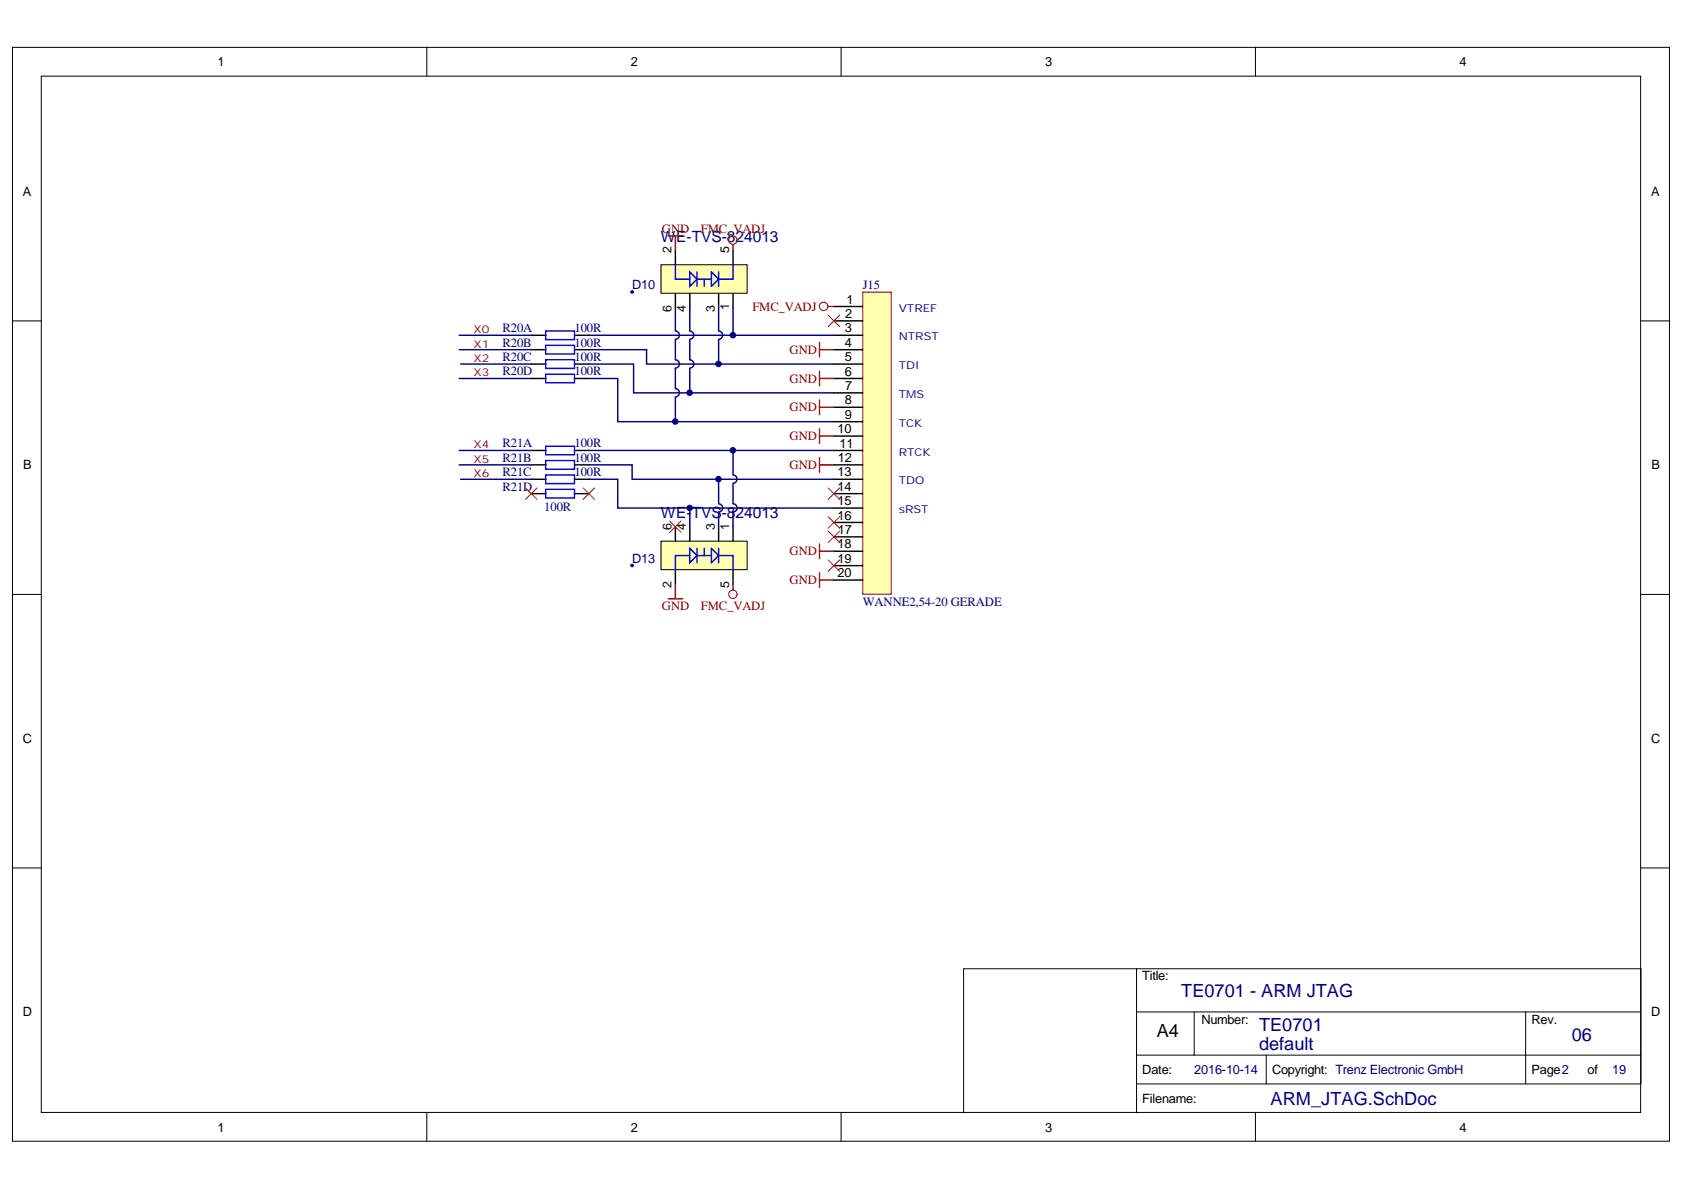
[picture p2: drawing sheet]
<svg xmlns="http://www.w3.org/2000/svg" width="297mm" height="210mm" viewBox="0 0 297 210" stroke-linecap="round" stroke-linejoin="round" font-family="sans-serif">
<defs><g id="words">
<g font-size="3.2" fill="#000080">
<text x="208.4" y="175.8">TE0701 - ARM JTAG</text>
<text x="222.1" y="185.2">default</text>
<text x="222.1" y="181.9">TE0701</text>
<text x="277.2" y="183.7">06</text>
<text x="224.1" y="194.9">ARM_JTAG.SchDoc</text>
</g>
<text font-size="3.2" x="204" y="182.9">A4</text>
<g font-size="2.7" fill="#000080">
<text x="116.6" y="42.6">W</text>
<text x="119.3" y="42.6">E-TVS-824013</text>
<text x="116.6" y="91.4">WE-TVS-824013</text>
</g>
<g font-size="2.3">
<text x="38.3" y="11.7">1</text>
<text x="111.3" y="11.7">2</text>
<text x="184.4" y="11.7">3</text>
<text x="257.4" y="11.7">4</text>
<text x="4" y="34.5">A</text>
<text x="291.2" y="34.5">A</text>
<text x="149.3" y="53.6">1</text>
<text x="149" y="58.6">3</text>
<text x="149" y="56.1">2</text>
<text x="149" y="61.2">4</text>
<text x="149" y="63.7">5</text>
<text x="149" y="66.3">6</text>
<text x="149" y="71.3">8</text>
<text x="149" y="68.8">7</text>
<text x="147.8" y="76.4">10</text>
<text x="149" y="73.9">9</text>
<text x="4.1" y="82.8">B</text>
<text x="147.8" y="81.5">12</text>
<text x="148.1" y="79">11</text>
<text x="291.3" y="82.8">B</text>
<text x="147.8" y="84">13</text>
<text x="147.8" y="86.6">14</text>
<text x="147.8" y="89.1">15</text>
<text x="147.8" y="91.7">16</text>
<text x="147.8" y="94.2">17</text>
<text x="147.8" y="96.7">18</text>
<text x="147.8" y="99.3">19</text>
<text x="147.8" y="101.8">20</text>
<text x="4" y="131">C</text>
<text x="291.2" y="131">C</text>
<text x="201.5" y="172.9">Title:</text>
<text x="4" y="179.3">D</text>
<text x="291.2" y="179.3">D</text>
<text x="211.9" y="180.5">Number:</text>
<text x="270.1" y="180.5">Rev.</text>
<text x="201.5" y="189.4">Date:</text>
<text x="224.4" y="189.4">Copyright: Trenz Electronic GmbH</text>
<text x="270.1" y="189.4">Page2</text>
<text x="280" y="189.4">of</text>
<text x="201.5" y="194.5">Filename:</text>
<text x="38.3" y="199.6">1</text>
<text x="111.3" y="199.6">2</text>
<text x="184.4" y="199.6">3</text>
<text x="257.4" y="199.6">4</text>
</g>
<g font-size="2.3" fill="#000080">
<text x="111.5" y="51">D10</text>
<text x="111.5" y="99.3">D13</text>
<text x="210.6" y="189.4">2016-10-14</text>
<text x="284.4" y="189.4">19</text>
</g>
<g font-size="2.2" fill="#800000">
<text x="116.8" y="41.1">GND</text>
<text x="123.6" y="41.1">FMC_VADJ</text>
<text x="132.7" y="54.8">FMC_VADJ</text>
<text x="139.3" y="62.4">GND</text>
<text x="139.3" y="67.5">GND</text>
<text x="139.3" y="72.6">GND</text>
<text x="139.3" y="77.6">GND</text>
<text x="139.3" y="82.7">GND</text>
<text x="139.3" y="98">GND</text>
<text x="116.8" y="107.6">GND</text>
<text x="123.6" y="107.6">FMC_VADJ</text>
<text x="139.3" y="103">GND</text>
</g>
<g font-size="2.2">
<text x="118.4" y="44.7" transform="rotate(-90 118.4 44.7)">2</text>
<text x="128.6" y="44.7" transform="rotate(-90 128.6 44.7)">5</text>
<text x="118.4" y="55" transform="rotate(-90 118.4 55)">6</text>
<text x="121" y="55" transform="rotate(-90 121 55)">4</text>
<text x="126.1" y="55" transform="rotate(-90 126.1 55)">3</text>
<text x="128.6" y="54.6" transform="rotate(-90 128.6 54.6)">1</text>
<text x="118.4" y="93.4" transform="rotate(-90 118.4 93.4)">6</text>
<text x="121" y="93.4" transform="rotate(-90 121 93.4)">4</text>
<text x="126.1" y="93.4" transform="rotate(-90 126.1 93.4)">3</text>
<text x="128.6" y="93.4" transform="rotate(-90 128.6 93.4)">1</text>
<text x="118.4" y="103.7" transform="rotate(-90 118.4 103.7)">2</text>
<text x="128.6" y="103.8" transform="rotate(-90 128.6 103.8)">5</text>
</g>
<g font-size="2.2" fill="#000080">
<text x="152.2" y="51">J15</text>
<text x="88.6" y="58.6">R20A</text>
<text x="101.3" y="58.6">100R</text>
<text x="88.6" y="61.1">R20B</text>
<text x="88.6" y="63.7">R20C</text>
<text x="101.3" y="61.1">100R</text>
<text x="101.3" y="63.7">100R</text>
<text x="88.6" y="66.2">R20D</text>
<text x="101.3" y="66.2">100R</text>
<text x="88.6" y="78.9">R21A</text>
<text x="88.6" y="81.4">R21B</text>
<text x="88.6" y="84">R21C</text>
<text x="101.3" y="78.9">100R</text>
<text x="101.3" y="81.4">100R</text>
<text x="101.3" y="84">100R</text>
<text x="88.6" y="86.5">R21D</text>
<text x="96" y="90.1">100R</text>
<text x="152.2" y="106.8">WANNE2,54-20 GERADE</text>
</g>
<g font-size="1.9" fill="#800000">
<text x="83.5" y="58.8">X0</text>
<text x="83.5" y="61.3">X1</text>
<text x="83.5" y="63.8">X2</text>
<text x="83.5" y="66.4">X3</text>
<text x="83.5" y="79.1">X4</text>
<text x="83.5" y="81.6">X5</text>
<text x="83.5" y="84.2">X6</text>
</g>
<g font-size="1.9" fill="#000080">
<text x="158.5" y="55">VTREF</text>
<text x="158.5" y="65.1">TDI</text>
<text x="158.5" y="60">NTRST</text>
<text x="158.5" y="70.2">TMS</text>
<text x="158.5" y="75.3">TCK</text>
<text x="158.5" y="80.4">RTCK</text>
<text x="158.5" y="85.4">TDO</text>
<text x="158.5" y="90.5">sRST</text>
</g>
</g></defs>
<g fill="#fff" stroke="#000" stroke-width=".18">
<path d="M2.2 8.4h292.3v192.9h-292.3z"/>
<path d="M7.3 13.4h282.1v182.8h-282.1z"/>
</g>
<g fill="none" stroke="#000" stroke-width=".18">
<path d="M75.3 8.4v5M148.4 8.4v5M221.4 8.4v5M2.2 56.6h5.1M289.4 56.6h5.1M2.2 104.9h5.1M289.4 104.9h5.1M2.2 153.1h5.1M289.4 153.1h5.1M200.5 170.9h88.9v20.3h-88.9zM200.5 170.9h-30.5v25.4M200.5 178.5h88.9"/>
<path d="M210.6 178.5v7.6h-10.1M269.1 178.5v12.7M75.3 196.3v5.1M148.4 196.3v5.1M200.5 191.2v5.1M210.6 186.1h78.8M221.4 196.3v5.1M223.4 186.1v5.1"/>
</g>
<path d="M152.2 51.5h5v53.3h-5z" fill="#ffffb0" stroke="#800000" stroke-width=".18"/>
<g fill="none" stroke="#000" stroke-width=".25">
<path d="M147.1 54.1h5.1M147.1 56.6h5.1M147.1 59.1h5.1M147.1 61.7h5.1M147.1 64.2h5.1M147.1 66.8h5.1M147.1 69.3h5.1M147.1 71.8h5.1M147.1 74.4h5.1M147.1 76.9h5.1M147.1 79.5h5.1M147.1 82h5.1"/>
<path d="M147.1 84.5h5.1M147.1 87.1h5.1M147.1 89.6h5.1M147.1 92.2h5.1M147.1 94.7h5.1M147.1 97.2h5.1M147.1 99.8h5.1M147.1 102.3h5.1"/>
</g>
<path d="M103.9 59.1h43.2M103.9 61.7h10.1v2.5h33.1M103.9 64.2h7.9v5.1h35.3M103.9 66.8h5.1v7.6h38.1M103.9 79.5h43.2M103.9 82h7.6v2.5h35.6M103.9 84.5h5.1v5.1h38.1" fill="none" stroke="#000080" stroke-width=".25"/>
<g fill="none" stroke="#800000" stroke-width=".25">
<path d="M146.1 54.1h1M144.5 60.4v2.6M144.5 65.5v2.5M144.5 70.6v2.5M144.5 75.6v2.6M144.5 61.7h2.6M144.5 66.8h2.6M144.5 71.8h2.6M144.5 76.9h2.6M144.5 80.7v2.6M144.5 96v2.5M144.5 82h2.6"/>
<path d="M144.5 97.2h2.6M144.5 101v2.6M144.5 102.3h2.6"/>
</g>
<path d="M146.1 55.6l2 2M148.1 55.6l-2 2M146.1 86.1l2 2M146.1 93.7l2 2M146.1 98.8l2 2M146.1 91.1l2 2.1M148.1 86.1l-2 2M148.1 93.7l-2 2M148.1 98.8l-2 2M148.1 91.1l-2 2.1" fill="none" stroke="#f00" stroke-width=".18"/>
<circle cx="145.3" cy="54" r=".74" fill="none" stroke="#800000" stroke-width=".18"/>
<path d="M116.6 46.7h15.2v5h-15.2z" fill="#ffffb0" stroke="#000" stroke-width=".18"/>
<path d="M119.1 44.2v2.5M119.1 51.8v2.5M121.7 51.8v2.5M126.8 51.8v2.5M129.3 44.2v2.5M129.3 51.8v2.5" fill="none" stroke="#000" stroke-width=".25"/>
<path d="M119.1 46.7v2.5h2.6M121.7 48l1.2 1.2-1.2 1.3zM122.9 48v2.5M122.9 49.2h1.3M125.5 48l1.3 1.2-1.3 1.3zM125.5 49.2h-1.3v1.3M126.8 48v2.5M129.3 46.7v2.5h-2.5" fill="none" stroke="#00f" stroke-width=".25"/>
<circle cx="111.5" cy="51.5" r=".23" fill="#000080" stroke="#000080" stroke-width=".18"/>
<path d="M116.6 95.5h15.2v5h-15.2z" fill="#ffffb0" stroke="#000" stroke-width=".18"/>
<g fill="none" stroke="#000" stroke-width=".25">
<path d="M93.7 59.1h2.6M101.3 59.1h2.6M93.7 61.7h2.6M93.7 64.2h2.6M93.7 66.8h2.6M93.7 79.5h2.6M101.3 61.7h2.6M101.3 64.2h2.6M101.3 66.8h2.6M101.3 79.5h2.6M93.7 82h2.6M93.7 84.5h2.6"/>
<path d="M93.7 87.1h2.6M101.3 82h2.6M101.3 84.5h2.6M101.3 87.1h2.6M119.1 92.9v2.6M121.7 92.9v2.6M126.8 92.9v2.6M129.3 92.9v2.6M119.1 100.5v2.6M129.3 100.5v2.6"/>
</g>
<g fill="none" stroke="#00f" stroke-width=".25">
<path d="M96.3 58.4h5v1.5h-5zM96.3 60.9h5v1.5h-5zM96.3 63.5h5v1.5h-5zM96.3 66h5v1.5h-5zM96.3 78.7h5v1.5h-5zM96.3 81.2h5v1.6h-5zM96.3 83.8h5v1.5h-5zM96.3 86.3h5v1.5h-5zM121.7 96.7l1.2 1.3-1.2 1.3zM121.7 98h-2.6v2.5M122.9 96.7v2.6M122.9 98h1.3"/>
<path d="M124.2 96.7v1.3h1.3M125.5 96.7l1.3 1.3-1.3 1.3zM126.8 98h2.5v2.5M126.8 96.7v2.6"/>
</g>
<g fill="#000080" stroke="#000080" stroke-width=".18">
<circle cx="111.5" cy="99.7" r=".23"/>
<circle cx="129.3" cy="59.1" r=".48"/>
<circle cx="126.7" cy="64.2" r=".48"/>
<circle cx="121.6" cy="69.3" r=".48"/>
<circle cx="119.1" cy="74.4" r=".48"/>
<circle cx="129.3" cy="79.4" r=".48"/>
<circle cx="126.7" cy="84.5" r=".48"/>
<circle cx="121.6" cy="89.6" r=".48"/>
</g>
<g fill="none" stroke="#000080" stroke-width=".25">
<path d="M81 59.1h12.7M119.1 54.3v4.1a.74 .74 0 0 1 .7 .7 .74 .74 0 0 1-.7 .8M119.1 59.9v3.6a.74 .74 0 0 1 .7 .7 .74 .74 0 0 1-.7 .7M121.7 54.3v4.1a.74 .74 0 0 1 .7 .7 .74 .74 0 0 1-.7 .8M121.7 59.9v3.6a.74 .74 0 0 1 .7 .7 .74 .74 0 0 1-.7 .7M126.8 54.3v4.1a.74 .74 0 0 1 .7 .7 .74 .74 0 0 1-.7 .8M126.8 59.9v4.3M129.3 54.3v4.8M81 61.7h12.7M81 66.8h12.7M81 79.5h12.7M81.3 64.2h12.4"/>
<path d="M119.1 65v3.5a.74 .74 0 0 1 .7 .8 .74 .74 0 0 1-.7 .7M119.1 70.1v4.3M121.7 65v4.3M129.3 79.5v4.3a.74 .74 0 0 1 .7 .7 .74 .74 0 0 1-.7 .7M81 82h12.7M81.3 84.5h12.4M121.7 89.6v3.3M126.8 84.5v4.4a.74 .74 0 0 1 .7 .7 .74 .74 0 0 1-.7 .7M126.8 90.4v2.5M129.3 85.3v3.6a.74 .74 0 0 1 .7 .7 .74 .74 0 0 1-.7 .7M129.3 90.4v2.5"/>
</g>
<path d="M117.9 41.6h2.5M119.1 41.6v2.6M129.3 43.1v1.1M117.9 105.6h2.5M119.1 103.1v2.5M129.3 103.1v1" fill="none" stroke="#800000" stroke-width=".25"/>
<g fill="none" stroke="#800000" stroke-width=".18">
<circle cx="129.3" cy="42.4" r=".74"/>
<circle cx="129.3" cy="104.8" r=".74"/>
</g>
<path d="M92.7 86.1l2 2M94.7 86.1l-2 2M102.9 86.1l2 2M104.9 86.1l-2 2M118.1 91.9l2 2M120.1 91.9l-2 2" fill="none" stroke="#f00" stroke-width=".18"/>
<use href="#words"/>
</svg>
